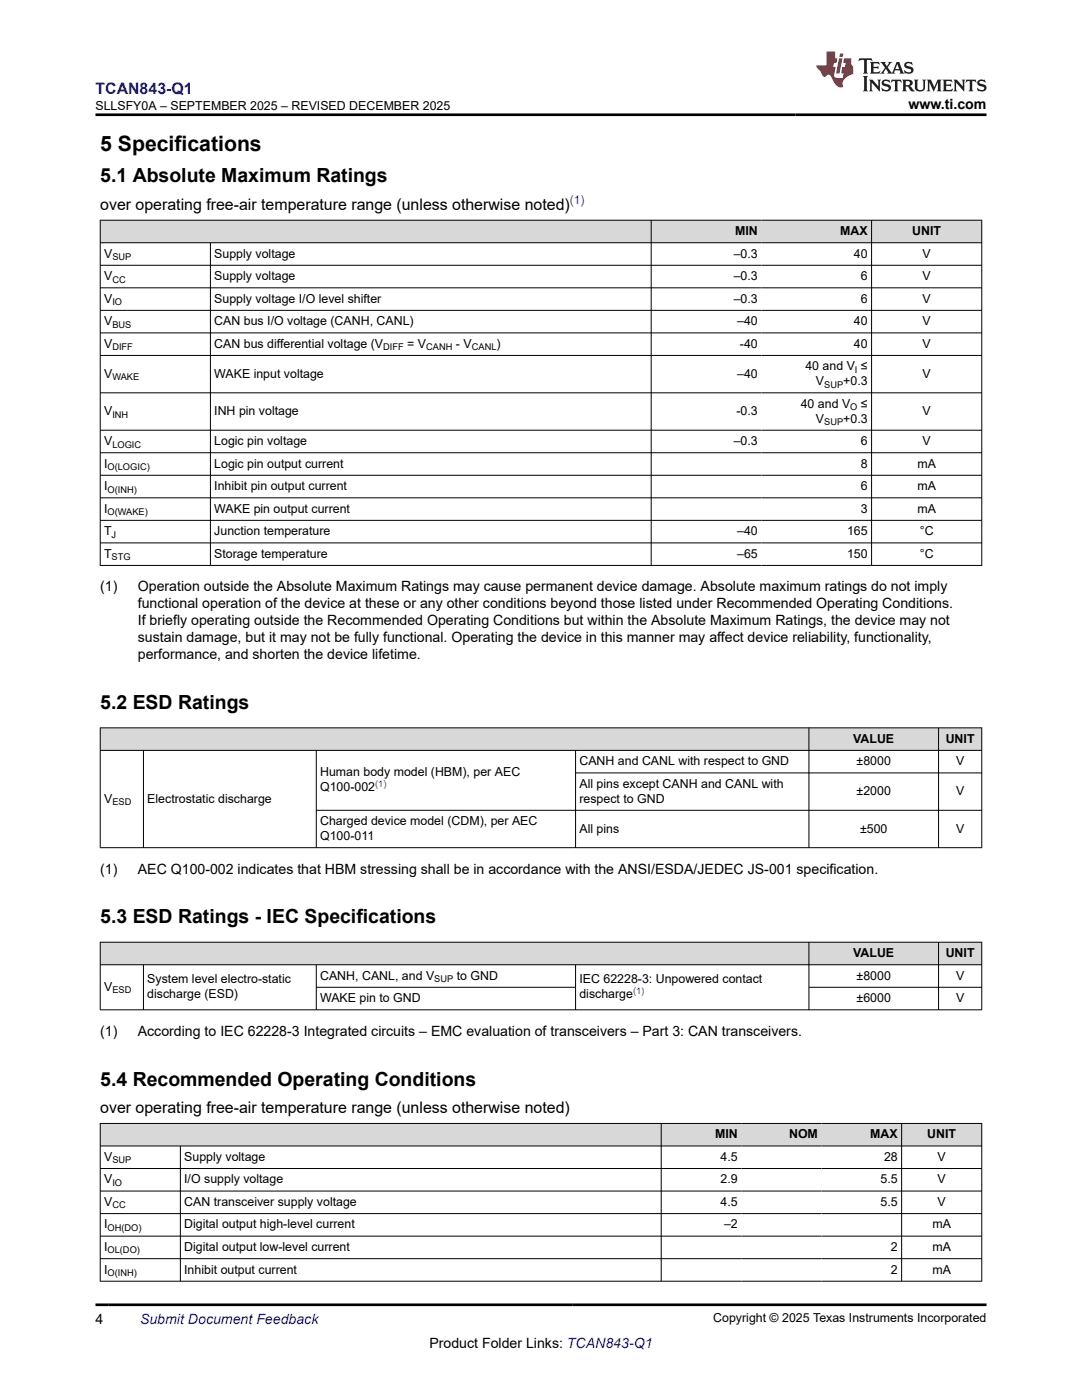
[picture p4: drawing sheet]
<svg xmlns="http://www.w3.org/2000/svg" width="216mm" height="279mm" viewBox="0 0 216 279" stroke-linecap="round" stroke-linejoin="round" font-family="sans-serif">
<defs><g id="words">
<text font-size="4.2" x="20" y="30.2">5 Specifications</text>
<g font-size="3.9">
<text x="20" y="36.4">5.1 Absolute Maximum Ratings</text>
<text x="20" y="141.5">5.2 ESD Ratings</text>
<text x="20" y="184.3">5.3 ESD Ratings - IEC Specifications</text>
<text x="20" y="216.7">5.4 Recommended Operating Conditions</text>
</g>
<text font-size="3.2" fill="#00f" x="19" y="18.7">TCAN843-Q1</text>
<g font-size="3.2">
<text x="20" y="41.8">over operating free-air temperature range (unless otherwise noted)</text>
<text x="20" y="222.1">over operating free-air temperature range (unless otherwise noted)</text>
</g>
<g font-size="2.8">
<text x="181.3" y="21.8">www.ti.com</text>
<text x="20" y="118">(1)</text>
<text x="27.5" y="118">Operation outside the Absolute Maximum Ratings may cause permanent device damage. Absolute maximum ratings do not imply</text>
<text x="27.5" y="121.4">functional operation of the device at these or any other conditions beyond those listed under Recommended Operating Conditions.</text>
<text x="27.5" y="124.8">If briefly operating outside the Recommended Operating Conditions but within the Absolute Maximum Ratings, the device may not</text>
<text x="27.5" y="128.2">sustain damage, but it may not be fully functional. Operating the device in this manner may affect device reliability, functionality,</text>
<text x="27.5" y="131.5">performance, and shorten the device lifetime.</text>
<text x="20" y="174.3">(1)</text>
<text x="27.5" y="174.3">AEC Q100-002 indicates that HBM stressing shall be in accordance with the ANSI/ESDA/JEDEC JS-001 specification.</text>
<text x="20" y="206.7">(1)</text>
<text x="27.5" y="206.7">According to IEC 62228-3 Integrated circuits – EMC evaluation of transceivers – Part 3: CAN transceivers.</text>
<text x="19" y="264.2">4</text>
<text x="85.7" y="269">Product Folder Links: TCAN843-Q1</text>
</g>
<text font-size="2.8" fill="#00f" x="27.9" y="264.2">Submit Document Feedback</text>
<g font-size="2.5">
<text x="19.1" y="21.9">SLLSFY0A – SEPTEMBER 2025 – REVISED DECEMBER 2025</text>
<text x="146.7" y="46.9">MIN</text>
<text x="167.7" y="46.9">MAX</text>
<text x="182" y="46.9">UNIT</text>
<text x="20.8" y="51.4">V</text>
<text x="42.8" y="51.4">Supply voltage</text>
<text x="146.4" y="51.4">–0.3</text>
<text x="170.4" y="51.4">40</text>
<text x="184.1" y="51.4">V</text>
<text x="20.8" y="55.9">V</text>
<text x="42.8" y="55.9">Supply voltage</text>
<text x="146.4" y="55.9">–0.3</text>
<text x="171.8" y="55.9">6</text>
<text x="184.1" y="55.9">V</text>
<text x="20.8" y="60.4">V</text>
<text x="20.8" y="64.9">V</text>
<text x="42.8" y="60.4">Supply voltage I/O level shifter</text>
<text x="42.8" y="64.9">CAN bus I/O voltage (CANH, CANL)</text>
<text x="146.4" y="60.4">–0.3</text>
<text x="147.1" y="64.9">–40</text>
<text x="170.4" y="64.9">40</text>
<text x="171.8" y="60.4">6</text>
<text x="184.1" y="60.4">V</text>
<text x="184.1" y="64.9">V</text>
<text x="20.8" y="69.4">V</text>
<text x="42.8" y="69.4">CAN bus differential voltage (V</text>
<text x="81.3" y="69.4">= V</text>
<text x="91" y="69.4">- V</text>
<text x="99.1" y="69.4">)</text>
<text x="147.7" y="69.4">-40</text>
<text x="170.4" y="69.4">40</text>
<text x="184.1" y="69.4">V</text>
<text x="20.8" y="75.4">V</text>
<text x="42.8" y="75.4">WAKE input voltage</text>
<text x="147.1" y="75.4">–40</text>
<text x="160.7" y="73.9">40 and V ≤</text>
<text x="162.8" y="76.9">V</text>
<text x="168.3" y="76.9">+0.3</text>
<text x="184.1" y="75.4">V</text>
<text x="20.8" y="82.8">V</text>
<text x="42.8" y="82.8">INH pin voltage</text>
<text x="147" y="82.8">-0.3</text>
<text x="159.8" y="81.4">40 and V</text>
<text x="171.8" y="81.4">≤</text>
<text x="184.1" y="82.8">V</text>
<text x="20.8" y="88.8">V</text>
<text x="42.8" y="88.8">Logic pin voltage</text>
<text x="146.4" y="88.8">–0.3</text>
<text x="162.8" y="84.3">V</text>
<text x="168.3" y="84.3">+0.3</text>
<text x="171.8" y="88.8">6</text>
<text x="184.1" y="88.8">V</text>
<text x="20.8" y="93.3">I</text>
<text x="42.8" y="93.3">Logic pin output current</text>
<text x="171.8" y="93.3">8</text>
<text x="183.1" y="93.3">mA</text>
<text x="20.8" y="97.8">I</text>
<text x="42.8" y="97.8">Inhibit pin output current</text>
<text x="171.8" y="97.8">6</text>
<text x="183.1" y="97.8">mA</text>
<text x="20.8" y="102.3">I</text>
<text x="20.8" y="106.8">T</text>
<text x="42.8" y="102.3">WAKE pin output current</text>
<text x="42.8" y="106.8">Junction temperature</text>
<text x="147.1" y="106.8">–40</text>
<text x="169" y="106.8">165</text>
<text x="171.8" y="102.3">3</text>
<text x="183.1" y="102.3">mA</text>
<text x="183.5" y="106.8">°C</text>
<text x="20.8" y="111.3">T</text>
<text x="42.8" y="111.3">Storage temperature</text>
<text x="147.1" y="111.3">–65</text>
<text x="169" y="111.3">150</text>
<text x="183.5" y="111.3">°C</text>
<text x="170.3" y="148.2">VALUE</text>
<text x="188.7" y="148.2">UNIT</text>
<text x="63.9" y="155">Human body model (HBM), per AEC</text>
<text x="115.6" y="152.7">CANH and CANL with respect to GND</text>
<text x="170.9" y="152.7">±8000</text>
<text x="190.8" y="152.7">V</text>
<text x="20.8" y="160.2">V</text>
<text x="29.4" y="160.2">Electrostatic discharge</text>
<text x="63.9" y="157.9">Q100-002</text>
<text x="115.6" y="157.2">All pins except CANH and CANL with</text>
<text x="115.6" y="160.2">respect to GND</text>
<text x="170.9" y="158.7">±2000</text>
<text x="190.8" y="158.7">V</text>
<text x="63.9" y="164.7">Charged device model (CDM), per AEC</text>
<text x="63.9" y="167.6">Q100-011</text>
<text x="115.6" y="166.2">All pins</text>
<text x="171.6" y="166.2">±500</text>
<text x="190.8" y="166.2">V</text>
<text x="170.3" y="191">VALUE</text>
<text x="188.7" y="191">UNIT</text>
<text x="20.8" y="197.7">V</text>
<text x="29.4" y="196.3">System level electro-static</text>
<text x="63.9" y="195.5">CANH, CANL, and V</text>
<text x="91.2" y="195.5">to GND</text>
<text x="115.6" y="196.3">IEC 62228-3: Unpowered contact</text>
<text x="170.9" y="195.5">±8000</text>
<text x="190.8" y="195.5">V</text>
<text x="29.4" y="199.2">discharge (ESD)</text>
<text x="63.9" y="200">WAKE pin to GND</text>
<text x="115.6" y="199.2">discharge</text>
<text x="170.9" y="200">±6000</text>
<text x="190.8" y="200">V</text>
<text x="142.7" y="227.2">MIN</text>
<text x="157.5" y="227.2">NOM</text>
<text x="173.7" y="227.2">MAX</text>
<text x="185" y="227.2">UNIT</text>
<text x="20.8" y="231.7">V</text>
<text x="36.8" y="231.7">Supply voltage</text>
<text x="143.8" y="231.7">4.5</text>
<text x="176.4" y="231.7">28</text>
<text x="187.1" y="231.7">V</text>
<text x="20.8" y="236.2">V</text>
<text x="36.8" y="236.2">I/O supply voltage</text>
<text x="143.8" y="236.2">2.9</text>
<text x="175.7" y="236.2">5.5</text>
<text x="187.1" y="236.2">V</text>
<text x="20.8" y="240.7">V</text>
<text x="20.8" y="245.2">I</text>
<text x="36.8" y="240.7">CAN transceiver supply voltage</text>
<text x="36.8" y="245.2">Digital output high-level current</text>
<text x="143.8" y="240.7">4.5</text>
<text x="144.5" y="245.2">–2</text>
<text x="175.7" y="240.7">5.5</text>
<text x="186.1" y="245.2">mA</text>
<text x="187.1" y="240.7">V</text>
<text x="20.8" y="249.7">I</text>
<text x="36.8" y="249.7">Digital output low-level current</text>
<text x="177.8" y="249.7">2</text>
<text x="186.1" y="249.7">mA</text>
<text x="20.8" y="254.2">I</text>
<text x="36.8" y="254.2">Inhibit output current</text>
<text x="177.8" y="254.2">2</text>
<text x="186.1" y="254.2">mA</text>
<text x="142.3" y="263.9">Copyright © 2025 Texas Instruments Incorporated</text>
</g>
<text font-size="2.4" fill="#00f" x="113.7" y="40.8">(1)</text>
<g font-size="1.9">
<text x="22.4" y="51.9">SUP</text>
<text x="22.4" y="56.4">CC</text>
<text x="22.4" y="60.9">IO</text>
<text x="22.4" y="65.4">BUS</text>
<text x="22.4" y="69.9">DIFF</text>
<text x="76.5" y="69.9">DIFF</text>
<text x="85.1" y="69.9">CANH</text>
<text x="94.1" y="69.9">CANL</text>
<text x="22.4" y="75.9">WAKE</text>
<text x="164.5" y="77.4">SUP</text>
<text x="170.6" y="74.4">I</text>
<text x="22.4" y="83.3">INH</text>
<text x="169.7" y="81.9">O</text>
<text x="22.4" y="89.3">LOGIC</text>
<text x="164.5" y="84.8">SUP</text>
<text x="21.5" y="93.8">O(LOGIC)</text>
<text x="21.5" y="98.3">O(INH)</text>
<text x="21.5" y="102.8">O(WAKE)</text>
<text x="22.3" y="107.3">J</text>
<text x="22.3" y="111.8">STG</text>
<text x="22.4" y="160.7">ESD</text>
<text x="86.7" y="196">SUP</text>
<text x="22.4" y="198.2">ESD</text>
<text x="22.4" y="232.2">SUP</text>
<text x="22.4" y="236.7">IO</text>
<text x="21.5" y="245.7">OH(DO)</text>
<text x="22.4" y="241.2">CC</text>
<text x="21.5" y="250.2">OL(DO)</text>
<text x="21.5" y="254.6">O(INH)</text>
</g>
<g font-size="1.9" fill="#00f">
<text x="74.9" y="157.1">(1)</text>
<text x="126.3" y="198.4">(1)</text>
</g>
</g></defs>
<g fill="#d8d8d8">
<path d="M20 43.9h175.9v4.5h-175.9z" fill-rule="evenodd"/>
<path d="M20.1 44h109.8v4.4h-109.8z" fill-rule="evenodd"/>
<path d="M130 44h21.9v4.4h-21.9z" fill-rule="evenodd"/>
<path d="M151.9 44h22v4.4h-22z" fill-rule="evenodd"/>
<path d="M174 44h21.8v4.4h-21.8z" fill-rule="evenodd"/>
</g>
<g fill="none" stroke="#000" stroke-width=".2">
<path d="M19.9 43.9h176.1M19.9 48.4h176.1M19.9 52.9h176.1M19.9 57.4h176.1M20 43.9v69M42 48.4v64.5M129.9 43.9v69M173.9 43.9v69M195.9 43.9v69M19.9 61.9h176.1M19.9 66.4h176.1M19.9 70.9h176.1"/>
<path d="M19.9 78.4h176.1M19.9 85.9h176.1M19.9 90.4h176.1M19.9 94.9h176.1M19.9 99.4h176.1M19.9 103.8h176.1M19.9 108.3h176.1M19.9 112.8h176.1"/>
</g>
<g fill="#d8d8d8">
<path d="M20 145.3h175.9v4.5h-175.9z" fill-rule="evenodd"/>
<path d="M20.1 145.3h141.2v4.4h-141.2z" fill-rule="evenodd"/>
<path d="M161.5 145.3h25.7v4.4h-25.7z" fill-rule="evenodd"/>
<path d="M187.3 145.3h8.5v4.4h-8.5z" fill-rule="evenodd"/>
</g>
<path d="M19.9 145.3h176.1M19.9 149.8h176.1M20 145.2v24M28.6 149.8v19.4M63.1 149.8v19.4M114.8 149.8v19.4M114.8 154.3h81.2M161.4 145.2v24M187.3 145.2v24M195.9 145.2v24M196 169.2h-176.1M196 161.7h-132.9" fill="none" stroke="#000" stroke-width=".2"/>
<g fill="#d8d8d8">
<path d="M20 188h175.9v4.5h-175.9z" fill-rule="evenodd"/>
<path d="M20.1 188.1h141.2v4.4h-141.2z" fill-rule="evenodd"/>
<path d="M161.5 188.1h25.7v4.4h-25.7z" fill-rule="evenodd"/>
<path d="M187.3 188.1h8.5v4.4h-8.5z" fill-rule="evenodd"/>
</g>
<path d="M19.9 188h176.1M19.9 192.5h176.1M20 188v13.6M28.6 192.5v9.1M63.1 192.5v9.1M63.1 197h51.8M114.8 192.5v9.1M161.4 188v13.6M161.4 197h34.6M187.3 188v13.6M195.9 188v13.6M196 201.5h-176.1" fill="none" stroke="#000" stroke-width=".2"/>
<g fill="#d8d8d8">
<path d="M20 224.2h175.9v4.5h-175.9z" fill-rule="evenodd"/>
<path d="M20.1 224.3h111.8v4.3h-111.8z" fill-rule="evenodd"/>
<path d="M132 224.3h15.9v4.3h-15.9z" fill-rule="evenodd"/>
<path d="M147.9 224.3h16v4.3h-16z" fill-rule="evenodd"/>
<path d="M163.9 224.3h15.9v4.3h-15.9z" fill-rule="evenodd"/>
<path d="M180 224.3h15.8v4.3h-15.8z" fill-rule="evenodd"/>
</g>
<g fill="none" stroke="#000" stroke-width=".2">
<path d="M19.9 224.2h176.1M19.9 228.7h176.1M19.9 233.2h176.1M19.9 237.7h176.1M20 224.1v31.7M36 228.7v27.1M131.9 224.1v31.7M179.9 224.1v31.7M195.9 224.1v31.7M19.9 242.2h176.1M19.9 246.7h176.1M19.9 251.2h176.1"/>
<path d="M19.9 255.7h176.1"/>
</g>
<path d="M171.5 11.6l-.2 .6 .5-.2h.6v.1v2.2l-.2 .4h1l-.2-.4v-2.2v-.1h.5l.6 .2-.2-.6zM173.6 12.4l.2 .3v1.6l-.2 .4h1.9l.1-.6a1.08 1.08 0 0 1-1.3 .2v-.7h.6l.4 .2v-.7l-.4 .2h-.6v-.5l.2-.2a1 1 0 0 1 1 .3l-.1-.5zM175.7 12.4l.9 1.1-1 1.2h.9l-.2-.2 .5-.8 .4 .8-.2 .2h1.6l-.2-.2 .2-.5h.9l.1 .5-.1 .2h.9l-.2-.4-.8-1.9h-.5l-.9 2.1-.9-1.1 .9-1h-.8l.2 .2-.4 .6-.4-.6 .2-.2zM179 12.8l.4 1h-.7zM180.7 12.5a.65 .65 0 0 0-.2 .7 .65 .65 0 0 0 .6 .5l.6 .1 .1 .3a.79 .79 0 0 1-.7 .4 .79 .79 0 0 1-.7-.5l.1 .7 .2-.1a.93 .93 0 0 0 1.1 0 .93 .93 0 0 0 .4-.9 1.46 1.46 0 0 0-1.2-.6l-.1-.3a1.09 1.09 0 0 1 1.2 .2l-.2-.6-.1 .1-.5-.2zM172.2 15.2l.2 .4v2.2l-.2 .4h1l-.2-.4v-2.2l.2-.4zM173.4 15.9l.2 .4v1.5l-.2 .4h.8l-.3-.4 .1-1.3 1.6 1.8v-2l.2-.4h-.7l.1 .2 .1 1.1-1.2-1.3zM176.2 16a.65 .65 0 0 0-.2 .8 .65 .65 0 0 0 .6 .4l.6 .2 .1 .2a.79 .79 0 0 1-.7 .4 .79 .79 0 0 1-.7-.5l.1 .7 .2-.1a.93 .93 0 0 0 1.1 .1 .93 .93 0 0 0 .4-1 1.46 1.46 0 0 0-1.2-.5l-.1-.4a1.09 1.09 0 0 1 1.2 .2l-.1-.6-.2 .1-.5-.1zM177.9 15.9l-.1 .6a.63 .63 0 0 1 .8-.3v1.6l-.3 .4h1l-.2-.4v-1.6a.66 .66 0 0 1 .8 .3l-.1-.6zM180 15.9l.2 .4v1.5l-.2 .4h1l-.2-.2-.1-.7h.5l.1 .2a.79 .79 0 0 0 1.2 .6l-1-.9a.61 .61 0 0 0 .6-.6 .61 .61 0 0 0-.5-.7zM180.8 16.2h.1a.47 .47 0 0 1 .5 .1 .47 .47 0 0 1 .1 .5l-.1 .1-.7 .1zM182.3 15.9l.2 .2a2.27 2.27 0 0 0 .4 2 1.04 1.04 0 0 0 1.7-.7v-1.3l.2-.2h-.8l.2 .4v1.1a.6 .6 0 0 1-.6 .6 .6 .6 0 0 1-.6-.6v-1.1l.3-.4zM184.9 15.9l.2 .4v1.5l-.2 .4h.8l-.3-.4v-1.4l.9 1.9 .9-1.9v1.4l-.3 .4h1l-.2-.4v-1.5l.2-.4h-.8l-.7 1.5-.6-1.5zM188.1 15.9l.2 .4v1.5l-.2 .4h1.9l.1-.6a1.09 1.09 0 0 1-1.3 .2v-.7h.6l.4 .2v-.6l-.4 .2h-.6v-.6l.2-.1a1.01 1.01 0 0 1 1 .3l-.1-.6zM190.2 15.9l.3 .4v1.5l-.3 .4h.8l-.2-.4v-1.3l1.6 1.8v-2l.2-.4h-.7l.2 .2v1.1l-1.2-1.3zM192.8 15.9l-.1 .6a.63 .63 0 0 1 .8-.3v1.6l-.3 .4h1l-.2-.4v-1.6a.66 .66 0 0 1 .8 .3l-.1-.6zM195.2 16a.65 .65 0 0 0-.2 .8 .65 .65 0 0 0 .6 .4l.6 .2 .2 .2a.79 .79 0 0 1-.7 .4 .79 .79 0 0 1-.7-.5l.1 .7 .2-.1a.93 .93 0 0 0 1 .1 .93 .93 0 0 0 .5-1 1.46 1.46 0 0 0-1.3-.5v-.4a1.09 1.09 0 0 1 1.2 .2l-.2-.6-.2 .1-.5-.1z" fill="#231f20"/>
<path d="M164.9 10.3v2.7h-2l.1 .4 .8 1a.95 .95 0 0 0 1 .9 .59 .59 0 0 1 .5-.4 .59 .59 0 0 1 .5 .3l.4 .8a1.59 1.59 0 0 0 2.1 1.4 1.61 1.61 0 0 1 1-2.3l1-.3-.1-1.5a1.59 1.59 0 0 1-.3-1.7h-1.5l-.2 .9h.6l-.2 .9h-.5l-.2 .9v.3l.4 .1-.1 .9h-.7a.73 .73 0 0 1-1-.7l.3-1.5h-.5l.1-.9h.5l.2-.9h-.5v-1.3zM167.4 11.6l-.6 3.1h.7l.6-3.1zM167.6 10.7l-.1 .6h.7l.1-.6z" fill="#ed1c24"/>
<path d="M19 22.9h177.8M19 260.4h177.8" fill="none" stroke="#000" stroke-width=".53"/>
<use href="#words"/>
</svg>
